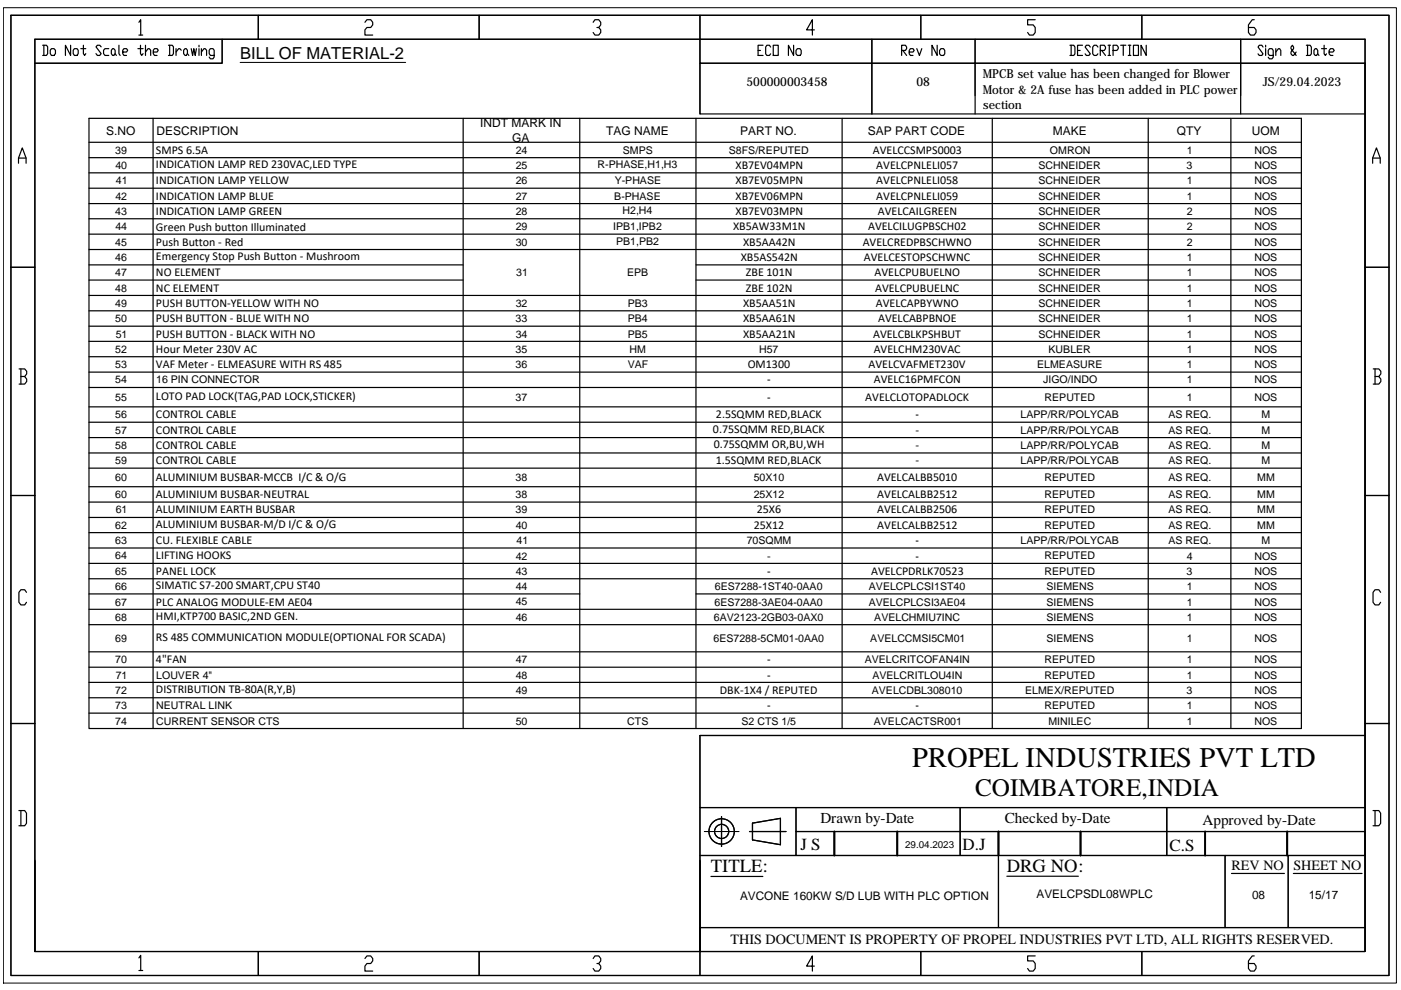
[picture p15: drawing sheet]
<svg xmlns="http://www.w3.org/2000/svg" width="297mm" height="210mm" viewBox="0 0 297 210" stroke-linecap="round" stroke-linejoin="round" font-family="sans-serif">
<defs><g id="words">
<text font-size="6.1" x="193.4" y="162.7">PROPEL INDUSTRIES PVT LTD</text>
<text font-size="5.3" x="206.7" y="168.8">COIMBATORE,INDIA</text>
<g font-size="3.9">
<text x="150.7" y="184.9">TITLE:</text>
<text x="213.5" y="184.9">DRG NO:</text>
</g>
<g font-size="3.6">
<text x="169.7" y="180.2">J S</text>
<text x="204.1" y="180.2">D.J</text>
<text x="248" y="180.4">C.S</text>
</g>
<text font-size="3.5" x="50.9" y="12.5">BILL OF MATERIAL-2</text>
<g font-size="3.2">
<text x="173.9" y="174.5">Drawn by-Date</text>
<text x="213" y="174.5">Checked by-Date</text>
<text x="255" y="174.9">Approved by-Date</text>
</g>
<g font-size="3">
<text x="261.1" y="184.6">REV NO</text>
<text x="274.2" y="184.6">SHEET NO</text>
<text x="154.9" y="200.2">THIS DOCUMENT IS PROPERTY OF PROPEL INDUSTRIES PVT LTD, ALL RIGHTS RESERVED.</text>
</g>
<g font-size="2.6">
<text x="208.4" y="16.6">MPCB set value has been changed for Blower</text>
<text x="158.3" y="18.3">500000003458</text>
<text x="194.3" y="18.3">08</text>
<text x="208.4" y="19.8">Motor &amp; 2A fuse has been added in PLC power</text>
<text x="208.5" y="23.1">section</text>
<text x="267.7" y="18.3">JS/29.04.2023</text>
</g>
<g font-size="2.5">
<text x="22.5" y="28.6">S.NO</text>
<text x="33.2" y="28.6">DESCRIPTION</text>
<text x="101.8" y="27">INDT MARK IN</text>
<text x="128.6" y="28.6">TAG NAME</text>
<text x="157" y="28.6">PART NO.</text>
<text x="184" y="28.6">SAP PART CODE</text>
<text x="223.2" y="28.6">MAKE</text>
<text x="249.5" y="28.5">QTY</text>
<text x="265.4" y="28.6">UOM</text>
<text x="33.1" y="32.6">SMPS 6.5A</text>
<text x="33.1" y="35.7">INDICATION LAMP RED 230VAC,LED TYPE</text>
<text x="108.6" y="30.1">GA</text>
<text x="155.9" y="35.8">XB7EV04MPN</text>
<text x="185.1" y="32.6">AVELCCSMPS0003</text>
<text x="185.8" y="35.8">AVELCPNLELI057</text>
<text x="33.1" y="39.1">INDICATION LAMP YELLOW</text>
<text x="155.9" y="39.1">XB7EV05MPN</text>
<text x="185.8" y="39.1">AVELCPNLELI058</text>
<text x="33.1" y="42.3">INDICATION LAMP BLUE</text>
<text x="33.1" y="45.6">INDICATION LAMP GREEN</text>
<text x="155.9" y="42.3">XB7EV06MPN</text>
<text x="155.9" y="45.6">XB7EV03MPN</text>
<text x="185.8" y="42.3">AVELCPNLELI059</text>
<text x="186.1" y="45.6">AVELCAILGREEN</text>
<text x="33.1" y="48.9">Green Push button Illuminated</text>
<text x="33.1" y="52.1">Push Button - Red</text>
<text x="155.4" y="48.8">XB5AW33M1N</text>
<text x="157.6" y="52.1">XB5AA42N</text>
<text x="182.9" y="52.1">AVELCREDPBSCHWNO</text>
<text x="184.1" y="48.8">AVELCILUGPBSCH02</text>
<text x="33.1" y="55.1">Emergency Stop Push Button - Mushroom</text>
<text x="33.1" y="58.6">NO ELEMENT</text>
<text x="157" y="55.3">XB5AS542N</text>
<text x="158.1" y="58.6">ZBE 101N</text>
<text x="183.2" y="55.3">AVELCESTOPSCHWNC</text>
<text x="185.4" y="58.6">AVELCPUBUELNO</text>
<text x="33.1" y="61.8">NC ELEMENT</text>
<text x="33.1" y="65.1">PUSH BUTTON-YELLOW WITH NO</text>
<text x="157.6" y="65.1">XB5AA51N</text>
<text x="158.1" y="61.8">ZBE 102N</text>
<text x="185.5" y="61.8">AVELCPUBUELNC</text>
<text x="185.7" y="65.1">AVELCAPBYWNO</text>
<text x="33.1" y="68.3">PUSH BUTTON - BLUE WITH NO</text>
<text x="33.1" y="71.6">PUSH BUTTON - BLACK WITH NO</text>
<text x="157.6" y="68.3">XB5AA61N</text>
<text x="157.6" y="71.6">XB5AA21N</text>
<text x="185.1" y="71.6">AVELCBLKPSHBUT</text>
<text x="186.2" y="68.3">AVELCABPBNOE</text>
<text x="33.1" y="74.8">Hour Meter 230V AC</text>
<text x="185.2" y="74.8">AVELCHM230VAC</text>
<text x="33.1" y="78">VAF Meter - ELMEASURE WITH RS 485</text>
<text x="158.5" y="78">OM1300</text>
<text x="184.1" y="78">AVELCVAFMET230V</text>
<text x="185.3" y="81.3">AVELC16PMFCON</text>
<text x="33.1" y="84.9">LOTO PAD LOCK(TAG,PAD LOCK,STICKER)</text>
<text x="33.1" y="88.7">CONTROL CABLE</text>
<text x="151.8" y="88.5">2.5SQMM RED,BLACK</text>
<text x="183.5" y="85">AVELCLOTOPADLOCK</text>
<text x="33.1" y="92">CONTROL CABLE</text>
<text x="33.1" y="95.2">CONTROL CABLE</text>
<text x="151.2" y="91.8">0.75SQMM RED,BLACK</text>
<text x="151.3" y="95">0.75SQMM OR,BU,WH</text>
<text x="194.1" y="92">-</text>
<text x="194.1" y="95.2">-</text>
<text x="33.1" y="98.5">CONTROL CABLE</text>
<text x="33.1" y="102">ALUMINIUM BUSBAR-MCCB I/C &amp; O/G</text>
<text x="151.8" y="98.3">1.5SQMM RED,BLACK</text>
<text x="194.1" y="98.5">-</text>
<text x="33.1" y="105.6">ALUMINIUM BUSBAR-NEUTRAL</text>
<text x="186" y="102.1">AVELCALBB5010</text>
<text x="186" y="105.6">AVELCALBB2512</text>
<text x="33.1" y="108.9">ALUMINIUM EARTH BUSBAR</text>
<text x="33.1" y="112">ALUMINIUM BUSBAR-M/D I/C &amp; O/G</text>
<text x="159.8" y="112.1">25X12</text>
<text x="160.4" y="108.9">25X6</text>
<text x="186" y="108.9">AVELCALBB2506</text>
<text x="186" y="112.1">AVELCALBB2512</text>
<text x="33.1" y="115.4">CU. FLEXIBLE CABLE</text>
<text x="33.1" y="118.6">LIFTING HOOKS</text>
<text x="162.7" y="118.6">-</text>
<text x="33.1" y="121.9">PANEL LOCK</text>
<text x="33.1" y="125">SIMATIC S7-200 SMART,CPU ST40</text>
<text x="184.7" y="121.9">AVELCPDRLK70523</text>
<text x="33.1" y="128.4">PLC ANALOG MODULE-EM AE04</text>
<text x="33.1" y="131.4">HMI,KTP700 BASIC,2ND GEN.</text>
<text x="33.1" y="136">RS 485 COMMUNICATION MODULE(OPTIONAL FOR SCADA)</text>
<text x="33.1" y="140.6">4&quot;FAN</text>
<text x="33.1" y="147">DISTRIBUTION TB-80A(R,Y,B)</text>
<text x="152.6" y="147.1">DBK-1X4 / REPUTED</text>
<text x="156.9" y="190.7">AVCONE 160KW S/D LUB WITH PLC OPTION</text>
<text x="219.8" y="190.4">AVELCPSDL08WPLC</text>
<text x="265.5" y="190.6">08</text>
<text x="277.5" y="190.7">15/17</text>
</g>
<g font-size="2.2">
<text x="24.4" y="32.6">39</text>
<text x="24.5" y="35.8">40</text>
<text x="109.3" y="32.6">24</text>
<text x="109.3" y="35.8">25</text>
<text x="126.7" y="35.7">R-PHASE,H1,H3</text>
<text x="132.1" y="32.6">SMPS</text>
<text x="154.5" y="32.6">S8FS/REPUTED</text>
<text x="220.2" y="35.8">SCHNEIDER</text>
<text x="222.6" y="32.6">OMRON</text>
<text x="251.6" y="35.8">3</text>
<text x="251.7" y="32.6">1</text>
<text x="266" y="32.6">NOS</text>
<text x="266" y="35.8">NOS</text>
<text x="24.6" y="39.1">41</text>
<text x="109.3" y="39.1">26</text>
<text x="130.3" y="39.1">Y-PHASE</text>
<text x="220.2" y="39.1">SCHNEIDER</text>
<text x="251.7" y="39.1">1</text>
<text x="266" y="39.1">NOS</text>
<text x="24.4" y="45.6">43</text>
<text x="24.5" y="42.4">42</text>
<text x="109.3" y="42.4">27</text>
<text x="109.3" y="45.6">28</text>
<text x="130.2" y="42.3">B-PHASE</text>
<text x="132" y="45.5">H2,H4</text>
<text x="220.2" y="42.3">SCHNEIDER</text>
<text x="220.2" y="45.6">SCHNEIDER</text>
<text x="251.6" y="45.6">2</text>
<text x="251.7" y="42.4">1</text>
<text x="266" y="42.3">NOS</text>
<text x="266" y="45.6">NOS</text>
<text x="24.4" y="52.1">45</text>
<text x="24.5" y="48.8">44</text>
<text x="109.3" y="48.8">29</text>
<text x="109.3" y="52.1">30</text>
<text x="130" y="48.7">IPB1,IPB2</text>
<text x="130.6" y="51.9">PB1,PB2</text>
<text x="220.2" y="48.8">SCHNEIDER</text>
<text x="220.2" y="52.1">SCHNEIDER</text>
<text x="251.6" y="48.8">2</text>
<text x="251.6" y="52.1">2</text>
<text x="266" y="48.8">NOS</text>
<text x="266" y="52.1">NOS</text>
<text x="24.4" y="55.3">46</text>
<text x="24.4" y="58.6">47</text>
<text x="109.5" y="58.6">31</text>
<text x="133" y="58.6">EPB</text>
<text x="220.2" y="55.3">SCHNEIDER</text>
<text x="220.2" y="58.6">SCHNEIDER</text>
<text x="251.7" y="55.3">1</text>
<text x="251.7" y="58.6">1</text>
<text x="266" y="55.3">NOS</text>
<text x="266" y="58.6">NOS</text>
<text x="24.4" y="61.8">48</text>
<text x="24.4" y="65.1">49</text>
<text x="109.3" y="65.1">32</text>
<text x="133.1" y="65.1">PB3</text>
<text x="220.2" y="61.8">SCHNEIDER</text>
<text x="220.2" y="65.1">SCHNEIDER</text>
<text x="251.7" y="61.8">1</text>
<text x="251.7" y="65.1">1</text>
<text x="266" y="61.8">NOS</text>
<text x="266" y="65.1">NOS</text>
<text x="24.4" y="68.3">50</text>
<text x="24.5" y="71.6">51</text>
<text x="109.3" y="68.3">33</text>
<text x="109.3" y="71.6">34</text>
<text x="133.1" y="68.3">PB4</text>
<text x="133.1" y="71.6">PB5</text>
<text x="220.2" y="68.3">SCHNEIDER</text>
<text x="220.2" y="71.6">SCHNEIDER</text>
<text x="251.7" y="68.3">1</text>
<text x="251.7" y="71.6">1</text>
<text x="266" y="68.3">NOS</text>
<text x="266" y="71.6">NOS</text>
<text x="24.4" y="74.8">52</text>
<text x="109.3" y="74.8">35</text>
<text x="133.5" y="74.8">HM</text>
<text x="160.9" y="74.8">H57</text>
<text x="222.3" y="74.8">KUBLER</text>
<text x="251.7" y="74.8">1</text>
<text x="266" y="74.8">NOS</text>
<text x="24.4" y="78">53</text>
<text x="24.4" y="81.3">54</text>
<text x="33.1" y="81.3">16 PIN CONNECTOR</text>
<text x="109.3" y="78">36</text>
<text x="133.1" y="78">VAF</text>
<text x="162.7" y="81.3">-</text>
<text x="219.9" y="78">ELMEASURE</text>
<text x="221.2" y="81.3">JIGO/INDO</text>
<text x="251.7" y="78.1">1</text>
<text x="251.7" y="81.3">1</text>
<text x="266" y="78.1">NOS</text>
<text x="266" y="81.3">NOS</text>
<text x="24.4" y="85">55</text>
<text x="24.4" y="88.7">56</text>
<text x="109.3" y="85">37</text>
<text x="162.7" y="85">-</text>
<text x="194.1" y="88.7">-</text>
<text x="216.4" y="88.7">LAPP/RR/POLYCAB</text>
<text x="221.5" y="85">REPUTED</text>
<text x="247.7" y="88.7">AS REQ.</text>
<text x="251.7" y="85">1</text>
<text x="266" y="85">NOS</text>
<text x="267.5" y="88.7">M</text>
<text x="24.4" y="91.9">57</text>
<text x="24.4" y="95.2">58</text>
<text x="216.4" y="92">LAPP/RR/POLYCAB</text>
<text x="216.4" y="95.2">LAPP/RR/POLYCAB</text>
<text x="247.7" y="91.9">AS REQ.</text>
<text x="247.7" y="95.2">AS REQ.</text>
<text x="267.5" y="92">M</text>
<text x="267.5" y="95.2">M</text>
<text x="24.4" y="98.5">59</text>
<text x="216.4" y="98.5">LAPP/RR/POLYCAB</text>
<text x="247.7" y="98.4">AS REQ.</text>
<text x="267.5" y="98.5">M</text>
<text x="24.4" y="102.1">60</text>
<text x="24.4" y="105.6">60</text>
<text x="109.3" y="102.1">38</text>
<text x="109.3" y="105.6">38</text>
<text x="159.8" y="102.1">50X10</text>
<text x="159.8" y="105.6">25X12</text>
<text x="221.5" y="102.1">REPUTED</text>
<text x="221.5" y="105.6">REPUTED</text>
<text x="247.7" y="102">AS REQ.</text>
<text x="247.7" y="105.6">AS REQ.</text>
<text x="266.6" y="102.1">MM</text>
<text x="266.6" y="105.6">MM</text>
<text x="24.4" y="112.1">62</text>
<text x="24.5" y="108.9">61</text>
<text x="109.3" y="108.9">39</text>
<text x="109.3" y="112.1">40</text>
<text x="221.5" y="108.9">REPUTED</text>
<text x="221.5" y="112.1">REPUTED</text>
<text x="247.7" y="108.8">AS REQ.</text>
<text x="247.7" y="112.1">AS REQ.</text>
<text x="266.6" y="108.9">MM</text>
<text x="266.6" y="112.1">MM</text>
<text x="24.4" y="115.4">63</text>
<text x="24.4" y="118.6">64</text>
<text x="109.3" y="118.6">42</text>
<text x="109.5" y="115.4">41</text>
<text x="158.3" y="115.3">70SQMM</text>
<text x="194.1" y="115.4">-</text>
<text x="194.1" y="118.6">-</text>
<text x="216.4" y="115.4">LAPP/RR/POLYCAB</text>
<text x="221.5" y="118.6">REPUTED</text>
<text x="247.7" y="115.3">AS REQ.</text>
<text x="251.6" y="118.6">4</text>
<text x="266" y="118.6">NOS</text>
<text x="267.5" y="115.4">M</text>
<text x="24.4" y="121.9">65</text>
<text x="24.4" y="125.1">66</text>
<text x="109.3" y="121.9">43</text>
<text x="109.3" y="125.1">44</text>
<text x="151.6" y="125.1">6ES7288-1ST40-0AA0</text>
<text x="162.7" y="121.9">-</text>
<text x="184.2" y="125.1">AVELCPLCSI1ST40</text>
<text x="221.5" y="121.9">REPUTED</text>
<text x="221.9" y="125.1">SIEMENS</text>
<text x="251.6" y="121.9">3</text>
<text x="251.7" y="125.1">1</text>
<text x="266" y="121.9">NOS</text>
<text x="266" y="125.1">NOS</text>
<text x="24.4" y="128.4">67</text>
<text x="24.4" y="131.6">68</text>
<text x="109.3" y="128.3">45</text>
<text x="109.3" y="131.6">46</text>
<text x="151.4" y="131.6">6AV2123-2GB03-0AX0</text>
<text x="151.5" y="128.4">6ES7288-3AE04-0AA0</text>
<text x="184.2" y="128.4">AVELCPLCSI3AE04</text>
<text x="185.4" y="131.6">AVELCHMIU7INC</text>
<text x="221.9" y="128.4">SIEMENS</text>
<text x="221.9" y="131.6">SIEMENS</text>
<text x="251.7" y="128.4">1</text>
<text x="251.7" y="131.6">1</text>
<text x="266" y="128.4">NOS</text>
<text x="266" y="131.6">NOS</text>
<text x="24.4" y="136.1">69</text>
<text x="151.3" y="136.1">6ES7288-5CM01-0AA0</text>
<text x="184.5" y="136.1">AVELCCMSI5CM01</text>
<text x="221.9" y="136.1">SIEMENS</text>
<text x="251.7" y="136.1">1</text>
<text x="266" y="136.1">NOS</text>
<text x="24.4" y="140.6">70</text>
<text x="24.5" y="143.9">71</text>
<text x="33.1" y="143.9">LOUVER 4&quot;</text>
<text x="109.3" y="140.6">47</text>
<text x="109.3" y="143.9">48</text>
<text x="162.7" y="140.6">-</text>
<text x="162.7" y="143.9">-</text>
<text x="183.3" y="140.6">AVELCRITCOFAN4IN</text>
<text x="185" y="143.9">AVELCRITLOU4IN</text>
<text x="221.5" y="140.6">REPUTED</text>
<text x="221.5" y="143.9">REPUTED</text>
<text x="251.7" y="140.7">1</text>
<text x="251.7" y="143.9">1</text>
<text x="266" y="140.6">NOS</text>
<text x="266" y="143.9">NOS</text>
<text x="24.4" y="147.1">72</text>
<text x="109.3" y="147.1">49</text>
<text x="184.9" y="147.1">AVELCDBL308010</text>
<text x="217.4" y="147.1">ELMEX/REPUTED</text>
<text x="251.6" y="147.1">3</text>
<text x="266" y="147.1">NOS</text>
<text x="24.4" y="150.4">73</text>
<text x="24.4" y="153.6">74</text>
<text x="33.1" y="150.4">NEUTRAL LINK</text>
<text x="33.1" y="153.6">CURRENT SENSOR CTS</text>
<text x="109.3" y="153.6">50</text>
<text x="133" y="153.6">CTS</text>
<text x="157.2" y="153.6">S2 CTS 1/5</text>
<text x="162.7" y="150.4">-</text>
<text x="185.3" y="153.6">AVELCACTSR001</text>
<text x="194.1" y="150.4">-</text>
<text x="221.5" y="150.4">REPUTED</text>
<text x="222.3" y="153.6">MINILEC</text>
<text x="251.7" y="150.4">1</text>
<text x="251.7" y="153.6">1</text>
<text x="266" y="150.4">NOS</text>
<text x="266" y="153.6">NOS</text>
</g>
<text font-size="2.1" x="191.9" y="179.8">29.04.2023</text>
</g></defs>
<!-- layer: 0 -->
<path d="M.7 1.6h295.4v206.8h-295.4zM50.9 13.2h35.1M289.4 13.4v188.3M149.3 176.3h7.4" fill="none" stroke="#000" stroke-width=".21"/>
<!-- layer: FRAME_070 -->
<g fill="none" stroke="#000" stroke-width=".25">
<path d="M2.3 3.2h292.2v203.6h-292.2zM7.4 8.3h282v193.4h-282zM47.1 8.3v5.1h-39.7M148.4 8.3v5.1h141M184.9 8.3v5.1M206.7 8.3v5.1M263 8.3v5.1M289.4 155.9h-141v45.8M148.4 171.2h141M168.8 176.3h120.6M168.8 171.2v10.2M203.6 171.2v10.2"/>
<path d="M247.4 171.2v10.2M148.4 181.4h141M148.4 196.7h141M211.7 181.4v15.3M259.7 181.4v15.3M273.1 181.4v15.3"/>
</g>
<!-- layer: FRAME_050 -->
<g fill="none" stroke="#000" stroke-width=".25">
<path d="M29.4 4.7l.4-.5v3.2M29.4 7.4h.9M54.8 3.2v5.1M77.4 4.7l.4-.5h.8l.4 .5v.6l-.4 .5h-.8l-.4 .5v1.1h1.6M101.6 3.2v5.1M125.8 4.7l.3-.5h.8l.5 .5v.6l-.5 .5h-.3M126.9 5.8l.5 .5v.6l-.5 .5h-.8l-.3-.5M148.4 3.2v5.1M172.7 6.3h-1.7l1.2-2.1v3.2M195.2 3.2v5.1M219.5 4.2h-1.6v1.1h1.2l.4 .5v1.1l-.4 .5h-.8l-.4-.5M242.1 3.2v5.1"/>
<path d="M265.9 4.2h-.4l-.8 1.1v1.6l.4 .5h.8l.4-.5v-.6l-.4-.5h-1.2M3.9 34.6v-1.1l.8-2.1 .8 2.1v1.1M3.9 33.5h1.6M291 34.6v-1.1l.8-2.1 .8 2.1v1.1M291 33.5h1.6M2.3 56.7h5.1M289.4 56.7h5.1M4 78.2h1.2l.5 .5v.6l-.5 .5M4.4 79.8h.8l.5 .6v.5l-.5 .5h-1.2M4.4 78.2v3.2M291.2 78.2h1.1l.5 .5v.6l-.5 .5M291.5 79.8h.8l.5 .6v.5l-.5 .5h-1.1"/>
<path d="M291.5 78.2v3.2M2.3 105.1h5.1M289.4 105.1h5.1M5.6 125.6l-.4-.6h-.8l-.4 .6v2.1l.4 .6h.8l.4-.6M292.7 125.6l-.4-.6h-.8l-.4 .6v2.1l.4 .6h.8l.4-.6M2.3 153.4h5.1M289.4 153.4h5.1M4 171.9h1.2l.4 .5v2.2l-.4 .5h-1.2M4.4 171.9v3.2M291.1 171.9h1.2l.4 .5v2.2l-.4 .5h-1.2M291.5 171.9v3.2M148.4 196.7v10.1"/>
<path d="M29.4 203.1l.4-.5v3.2M29.4 205.8h.9M54.8 201.7v5.1M77.4 203.2l.4-.5h.8l.4 .5v.5l-.4 .6h-.8l-.4 .5v1.1h1.6M101.6 201.7v5.1M125.8 203.2l.3-.5h.8l.5 .5v.5l-.5 .6h-.3M126.9 204.3l.5 .5v.5l-.5 .6h-.8l-.3-.6M172.7 204.8h-1.7l1.2-2.1v3.2M195.2 201.7v5.1M219.5 202.7h-1.6v1h1.2l.4 .6v1l-.4 .6h-.8l-.4-.6M242.1 201.7v5.1M265.9 202.7h-.4l-.8 1v1.6l.4 .6h.8l.4-.6v-.5l-.4-.5h-1.2"/>
</g>
<!-- layer: SLD-0 -->
<g fill="none" stroke="#000" stroke-width=".25">
<path d="M159.5 174.5l6-1v5.6l-6-1z"/>
<circle cx="153" cy="176.3" r="2.69"/>
<circle cx="153" cy="176.3" r="1.5"/>
</g>
<!-- layer: DIM -->
<path d="M153 173.1v6.4M158.9 176.3h7.8" fill="none" stroke="#000" stroke-width=".25"/>
<!-- layer: FRAME_025 -->
<g fill="none" stroke="#000" stroke-width=".25">
<path d="M9 9.6h.8l.3 .3v1.5l-.3 .4h-.8M9.3 9.6v2.2M10.9 10.3h.6l.3 .4v.7l-.3 .4h-.6l-.2-.4v-.7zM15 9.6v2.2l-1.1-2.2v2.2M15.8 10.3h.5l.3 .4v.7l-.3 .4h-.5l-.3-.4v-.7zM17.1 10.3h1.1M17.7 9.6v1.8l.2 .4 .3-.4M21.4 9.9l-.2-.3h-.6l-.3 .3 1.1 1.5-.2 .4h-.6l-.3-.4M23.1 10.3h-.8l-.3 .4v.7l.3 .4h.8M23.9 10.3h.2l.3 .4v.7l-.3 .4h-.2l-.3-.4v-.7zM24.4 11.4l.3 .4M25.2 9.6v1.8l.3 .4"/>
<path d="M26 11h.8l.3-.3-.3-.4h-.5l-.3 .4v.7l.3 .4h.5M29.2 10.3h1.1M29.8 9.6v1.8l.2 .4 .3-.4M30.8 11l.6-.7h.3l.2 .4v1.1M30.8 9.6v2.2M32.5 11h.8l.3-.3-.3-.4h-.5l-.3 .4v.7l.3 .4h.5M35.7 9.6h.8l.3 .3v1.5l-.3 .4h-.8M36 9.6v2.2M37.3 10.3v1.5M38.4 10.7l-.3-.4h-.2l-.6 .7M39.2 10.3h.3l.2 .4v.7l-.2 .4h-.3l-.3-.4v-.7zM39.7 11.4l.3 .4"/>
<path d="M40.5 10.3l.3 1.5 .3-1.5 .3 1.5 .2-1.5M42.2 9.6v.3M42.2 10.3v1.5M42.7 11l.6-.7h.2l.3 .4v1.1M42.7 10.3v1.5M45.4 11.8h-.8l-.2-.4v-.7l.2-.4h.6l.2 .4v1.4l-.2 .4h-.6l-.2-.4M160.7 10.7h.5M161.8 9.6h-1.1v2.2h1.1M163.4 10l-.3-.4h-.5l-.3 .4v1.4l.3 .4h.5l.3-.4M163.9 9.6h1.1v2.2h-1.1zM168.3 9.6v2.2l-1.1-2.2v2.2M169.1 10.3h.5l.3 .4v.7l-.3 .4h-.5l-.3-.4v-.7z"/>
<path d="M191.2 10.7h.8l.2-.4v-.3l-.2-.4h-.8v2.2M191.4 10.7l.8 1.1M192.8 11h.8l.2-.3-.2-.4h-.6l-.2 .4v.7l.2 .4h.6M194.4 10.3l.5 1.5 .5-1.5M198.7 9.6v2.2l-1.1-2.2v2.2M199.5 10.3h.6l.2 .4v.7l-.2 .4h-.6l-.3-.4v-.7zM226.9 9.6h.8l.2 .4v1.4l-.2 .4h-.8M227.1 9.6v2.2M228.5 10.7h.5M229.5 9.6h-1v2.2h1M231.2 10l-.3-.4h-.6l-.2 .4 1.1 1.4-.3 .4h-.6l-.2-.4M232.8 10l-.3-.4h-.5l-.3 .4v1.4l.3 .4h.5l.3-.4"/>
<path d="M233.3 10.7h.8l.3-.4v-.3l-.3-.4h-.8v2.2M233.6 10.7l.8 1.1M234.9 11.8h.5M234.9 9.6h.5M235.2 9.6v2.2M236 10.7h.8l.3-.4v-.3l-.3-.4h-.8v2.2M237.6 9.6h1.1M238.2 9.6v2.2M239.2 11.8h.6M239.2 9.6h.6M239.5 9.6v2.2M240.3 9.6h1.1v2.2h-1.1z"/>
<path d="M243 9.6v2.2l-1.1-2.2v2.2M267.8 10l-.3-.4h-.5l-.3 .4 1.1 1.4-.3 .4h-.5l-.3-.4M268.3 9.6v.4M268.3 10.3v1.5M269.9 11.8h-.8l-.2-.4v-.7l.2-.4h.6l.2 .4v1.4l-.2 .4h-.6l-.2-.4M270.5 11l.5-.7h.3l.3 .4v1.1M270.5 10.3v1.5M274.8 11l-.5 .8h-.3l-.3-.4v-.4l.6-.7v-.3l-.3-.4-.3 .4v.3l1.1 1.5M277 9.6h.8l.2 .4v1.4l-.2 .4h-.8M277.2 9.6v2.2M278.8 10.3h.3l.3 .4v.7l-.3 .4h-.3l-.2-.4v-.7zM279.4 11.4l.2 .4"/>
<path d="M280.2 10.3h1M280.7 9.6v1.8l.3 .4 .2-.4M281.8 11h.8l.3-.3-.3-.4h-.5l-.3 .4v.7l.3 .4h.5M150.7 185.8h11M213.5 185.8h15.1M261.1 185.2h11.2M274.2 185.2h14.6"/>
</g>
<!-- layer: 0 -->
<g fill="none" stroke="#000" stroke-width=".25">
<path d="M184.9 13.4v10.8M206.7 13.4v10.8M263 13.4v10.8M18.9 25.1h257v129.4h-257zM18.9 30.2h257M18.9 33.4h257M18.9 36.6h257M18.9 39.9h257M32.5 25.1v129.4M98.2 25.1v129.4M122.9 25.1v129.4M147.6 25.1v129.4"/>
<path d="M148.4 24.2v-10.8v10.8h141M178.5 25.1v129.4M210.4 25.1v129.4M243.4 25.1v129.4M261 25.1v129.4M18.9 43.2h257M18.9 46.4h257M18.9 49.6h257M18.9 52.9h257M18.9 56.2h79.3M18.9 59.4h79.3M147.6 56.2h128.3"/>
<path d="M147.6 59.4h128.3M18.9 62.6h257M18.9 65.9h257M18.9 69.2h257M18.9 72.4h257M18.9 75.6h257M18.9 78.9h257M18.9 82.2h257M18.9 86.3h257M18.9 89.5h257M18.9 92.8h257M18.9 96h257"/>
<path d="M18.9 99.3h257M18.9 103.2h257M18.9 106.5h257M18.9 109.7h257M18.9 112.9h257M18.9 116.2h257M18.9 119.5h257M18.9 122.7h257M18.9 125.9h104M18.9 129.2h257M18.9 132.4h257M18.9 138.2h257"/>
<path d="M147.6 125.9h128.3M18.9 141.5h257M18.9 144.7h257M18.9 147.9h257M18.9 151.2h257M289.4 176.3v5.1"/>
</g>
<path d="M176.9 176.3v5.1M190.2 176.3v5.1M211.7 176.3v5.1M229.1 176.3v5.1M255.5 176.3v5.1M272.9 176.3v5.1" fill="none" stroke="#000" stroke-width=".38"/>
<use href="#words"/>
</svg>
